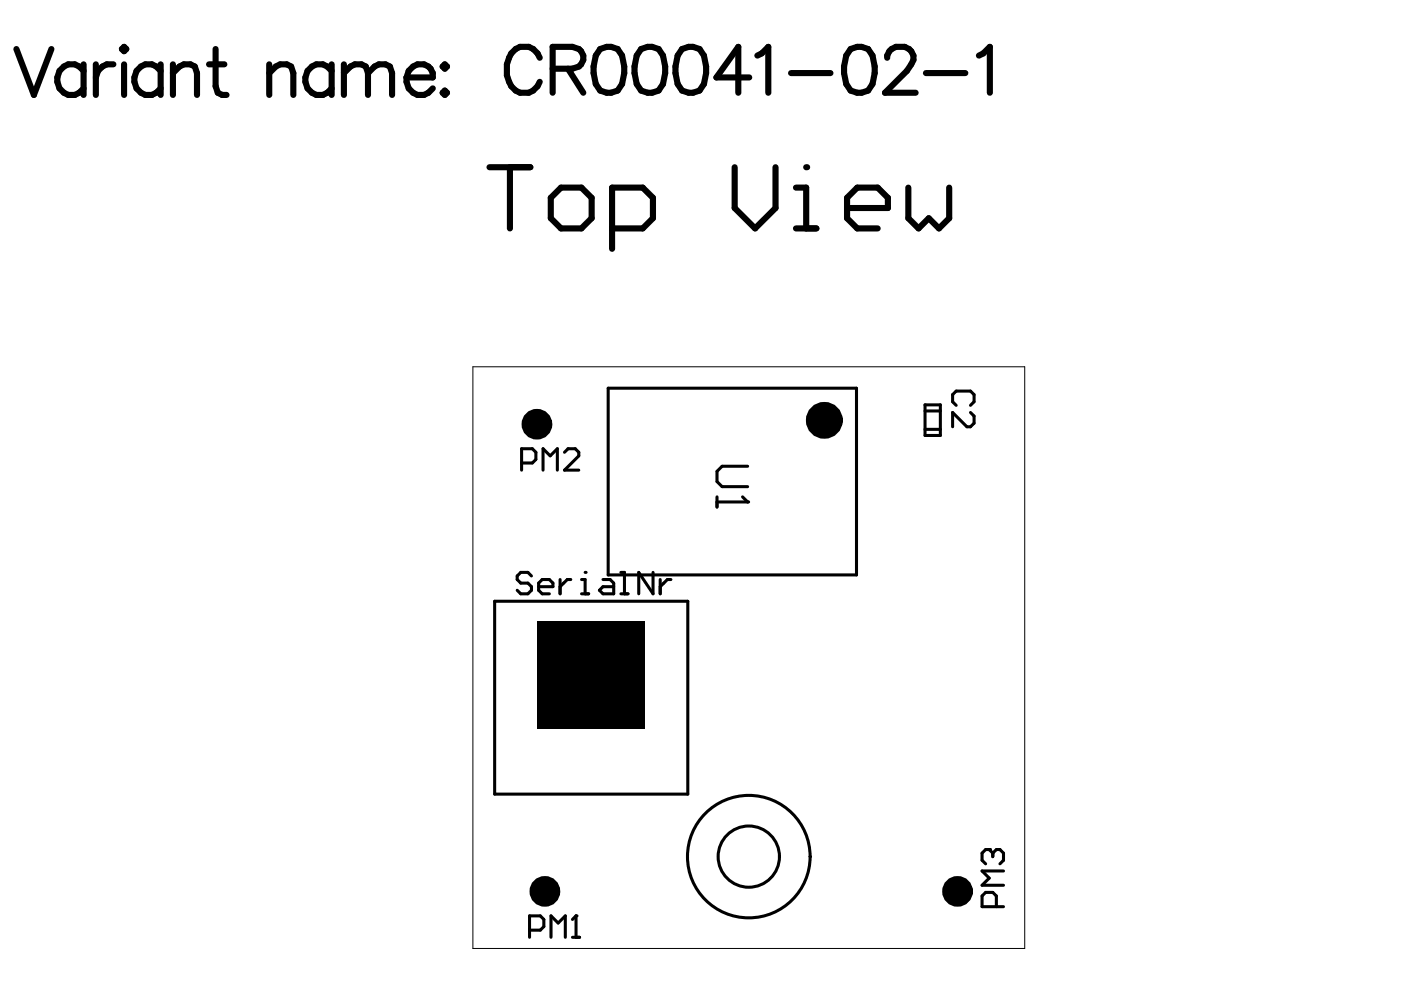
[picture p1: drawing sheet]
<svg xmlns="http://www.w3.org/2000/svg" width="297mm" height="210mm" viewBox="0 0 297 210" stroke-linecap="round" stroke-linejoin="round" font-family="sans-serif">
<g fill="#000">
<path d="M114 131.7h22.7v22.7h-22.7z"/>
<circle cx="170.9" cy="35.5" r=".65"/>
<circle cx="158.5" cy="106.4" r=".32"/>
<circle cx="124.1" cy="121.4" r=".32"/>
<circle cx="122.1" cy="194.2" r=".32"/>
<circle cx="209.7" cy="180.1" r=".32"/>
</g>
<g fill="none" stroke="#000" stroke-width=".65">
<path d="M110.6 98.2h2.3l.7-.8v-1.5l-.7-.8h-2.3v4.6M115.1 99.7v-4.6l1.6 1.6 1.5-1.6v4.6M119.7 95.9l.7-.8h1.6l.7 .8v.8l-3 3h3M128.9 82.3h52.7v39.6h-52.7zM158.5 98.9h-5.4l-1.1 1v2.2l1.1 1.1h5.4M196.1 91h3.3M196.1 87.1h3.3M196.1 85.8h3.3v6.5h-3.3zM202.7 85.9l-.7-.7v-1.5l.7-.8h3.1l.7 .8v1.5l-.7 .7M205.8 87.5l.7 .7v1.5l-.7 .8h-.8l-3-3v3M152 105.3v2.2M157.4 105.3l1.1 1.1h-6.5"/>
<path d="M104.9 127.5h40.9v40.9h-40.9zM112.7 122.1l-.8-.7h-1.5l-.7 .7v.8l.7 .7h1.5l.8 .8v.7l-.8 .8h-1.5l-.7-.8M114.2 124.4h3v-.8l-.7-.7h-1.5l-.8 .7v1.5l.8 .8h1.5M118.7 122.9v3M121 122.9h-.7l-1.6 1.5M123.3 125.9h1.5M123.3 122.9h.8v3M127.8 122.9h1.6l.7 .7v2.3h-2.3l-.7-.8 .7-.7h2.3M131.6 121.4h.8v4.5M131.6 125.9h1.6M138.5 121.4v4.5l-3.1-4.5v4.5M140 122.9v3"/>
<path d="M142.2 122.9h-.7l-1.5 1.5M112.3 197.2h2.2l.8-.7v-1.6l-.8-.7h-2.2v4.5M116.8 198.7v-4.5l1.5 1.5 1.6-1.5v4.5M121.4 198.7h1.5M121.4 194.9l.7-.7v4.5M210.5 180.9l-.8-.8h-.7l-.8 .8v1.5l.8 .8M210.5 180.9l.7-.8h.8l.8 .8v1.5l-.8 .8M210.5 180.9v.7M211.2 192.2v-2.2l-.7-.8h-1.5l-.8 .8v2.2h4.6M212.8 184.7h-4.6l1.5 1.5-1.5 1.5h4.6"/>
<circle cx="158.8" cy="181.6" r="6.5"/>
<circle cx="158.8" cy="181.6" r="13"/>
</g>
<g fill="none" stroke="#000" stroke-width="1.3">
<path d="M3.5 10.4l3.7 9.7 3.7-9.7M17.7 13.6v6.5M17.7 15a3.1 3.1 0 0 0-3.8-1.2 3.1 3.1 0 0 0-1.7 3.5 3 3 0 0 0 2.2 2.8 3 3 0 0 0 3.3-1.4M20.3 13.6v6.5M24 13.6a3.1 3.1 0 0 0-3.7 2.8M25.8 10.4l.5-.5 .5 .5-.5 .5zM26.3 13.6v6.5M34.1 15a3.1 3.1 0 0 0-3.8-1.2 3.1 3.1 0 0 0-1.8 3.5 3 3 0 0 0 2.3 2.8 3 3 0 0 0 3.3-1.4M34.1 13.6v6.5M36.7 15.5l1.4-1.4 .9-.5h1.4l.9 .5 .5 1.4v4.6M36.7 13.6v6.5M44.3 13.6h3.3"/>
<path d="M45.7 10.4v7.9l.5 1.4 .9 .4h.9M57.1 15.5l1.4-1.4 .9-.5h1.4l.9 .5 .5 1.4v4.6M57.1 13.6v6.5M70.3 15a3.1 3.1 0 0 0-3.8-1.2 3.1 3.1 0 0 0-1.8 3.5 3 3 0 0 0 2.3 2.8 3 3 0 0 0 3.3-1.4M70.3 13.6v6.5M72.9 15.5l1.4-1.4 .9-.5h1.4l1 .5 .4 1.4M72.9 13.6v6.5M78 15.5l1.4-1.4 .9-.5h1.4l1 .5 .4 1.4v4.6M78 15.5v4.6M86.2 16.4a3.1 3.1 0 0 0 1.8 3.5 3.1 3.1 0 0 0 3.8-1.2M86.7 15a2.76 2.76 0 0 1 2.7-1.5 2.76 2.76 0 0 1 2.4 2v.9h-5.6zM93.8 14.1l.5-.5 .5 .5-.5 .5z"/>
<path d="M93.8 19.7l.5-.5 .5 .5-.5 .4zM114.4 12.3a3.4 3.4 0 0 0-3.2-2.5 3.4 3.4 0 0 0-3.3 2.5 5.9 5.9 0 0 0 1.4 6.9 3.3 3.3 0 0 0 5.1-1.9M117.2 14.6h4.1l1.4-.5a2.25 2.25 0 0 0 0-3.7l-1.4-.5h-4.1v9.8M120.4 14.6l3.3 5.1M127.2 10.4l1.4-.5h1l1.4 .5 .9 1.4 .5 2.3v1.4l-.5 2.3-.9 1.4-1.4 .5h-1l-1.4-.5-.9-1.4-.4-2.3v-1.4l.4-2.3zM135.9 10.4l1.4-.5h.9l1.4 .5 1 1.4 .4 2.3v1.4l-.4 2.3-1 1.4-1.4 .5h-.9l-1.4-.5-.9-1.4-.5-2.3v-1.4l.5-2.3zM144.6 10.4l1.4-.5h.9l1.4 .5 .9 1.4 .5 2.3v1.4l-.5 2.3-.9 1.4-1.4 .5h-.9l-1.4-.5-.9-1.4-.5-2.3v-1.4l.5-2.3zM158.9 16.4h-7l4.6-6.5v9.8M160.6 11.8l.9-.5 1.4-1.4v9.8M167.7 15.5h8.4M180.3 10.4l1.4-.5h1l1.4 .5 .9 1.4 .5 2.3v1.4l-.5 2.3-.9 1.4-1.4 .5h-1l-1.4-.5-.9-1.4-.4-2.3v-1.4l.4-2.3zM188.1 12.3a2.42 2.42 0 0 1 1.9-2.4h1.8a2.38 2.38 0 0 1 1.4 3.7l-.9 1.4-4.7 4.7h6.5"/>
<path d="M196.3 15.5h8.4M207.5 11.8l1-.5 1.4-1.4v9.8M103.8 35.5h8.6M108.1 35.5v12.9M155.8 35.5v8.6l4.3 4.3 4.3-4.3v-8.6M168.8 39.8h2.1v8.6M192.6 39.8v6.5l2.2 2.1 2.1-2.1 2.2 2.1 2.1-2.1v-6.5M116.8 41.9l2.1-2.1h4.4l2.1 2.1v4.4l-2.1 2.1h-4.4l-2.1-2.1zM129.8 48.4h6.5l2.1-2.1v-4.4l-2.1-2.1h-6.5v13M168.8 48.4h4.3M179.6 44.1h8.7v-2.2l-2.2-2.1h-4.3l-2.2 2.1v4.4l2.2 2.1h4.3"/>
</g>
<g fill="none" stroke="#000" stroke-width="3.2">
<circle cx="113.8" cy="89.9" r="1.62"/>
<circle cx="115.5" cy="189" r="1.62"/>
<circle cx="203" cy="189" r="1.62"/>
</g>
<circle cx="174.8" cy="89.1" r="1.95" fill="none" stroke="#000" stroke-width="3.9"/>
<path d="M100.3 77.8h117v123.3h-117z" fill="none" stroke="#000" stroke-width=".21"/>
</svg>
